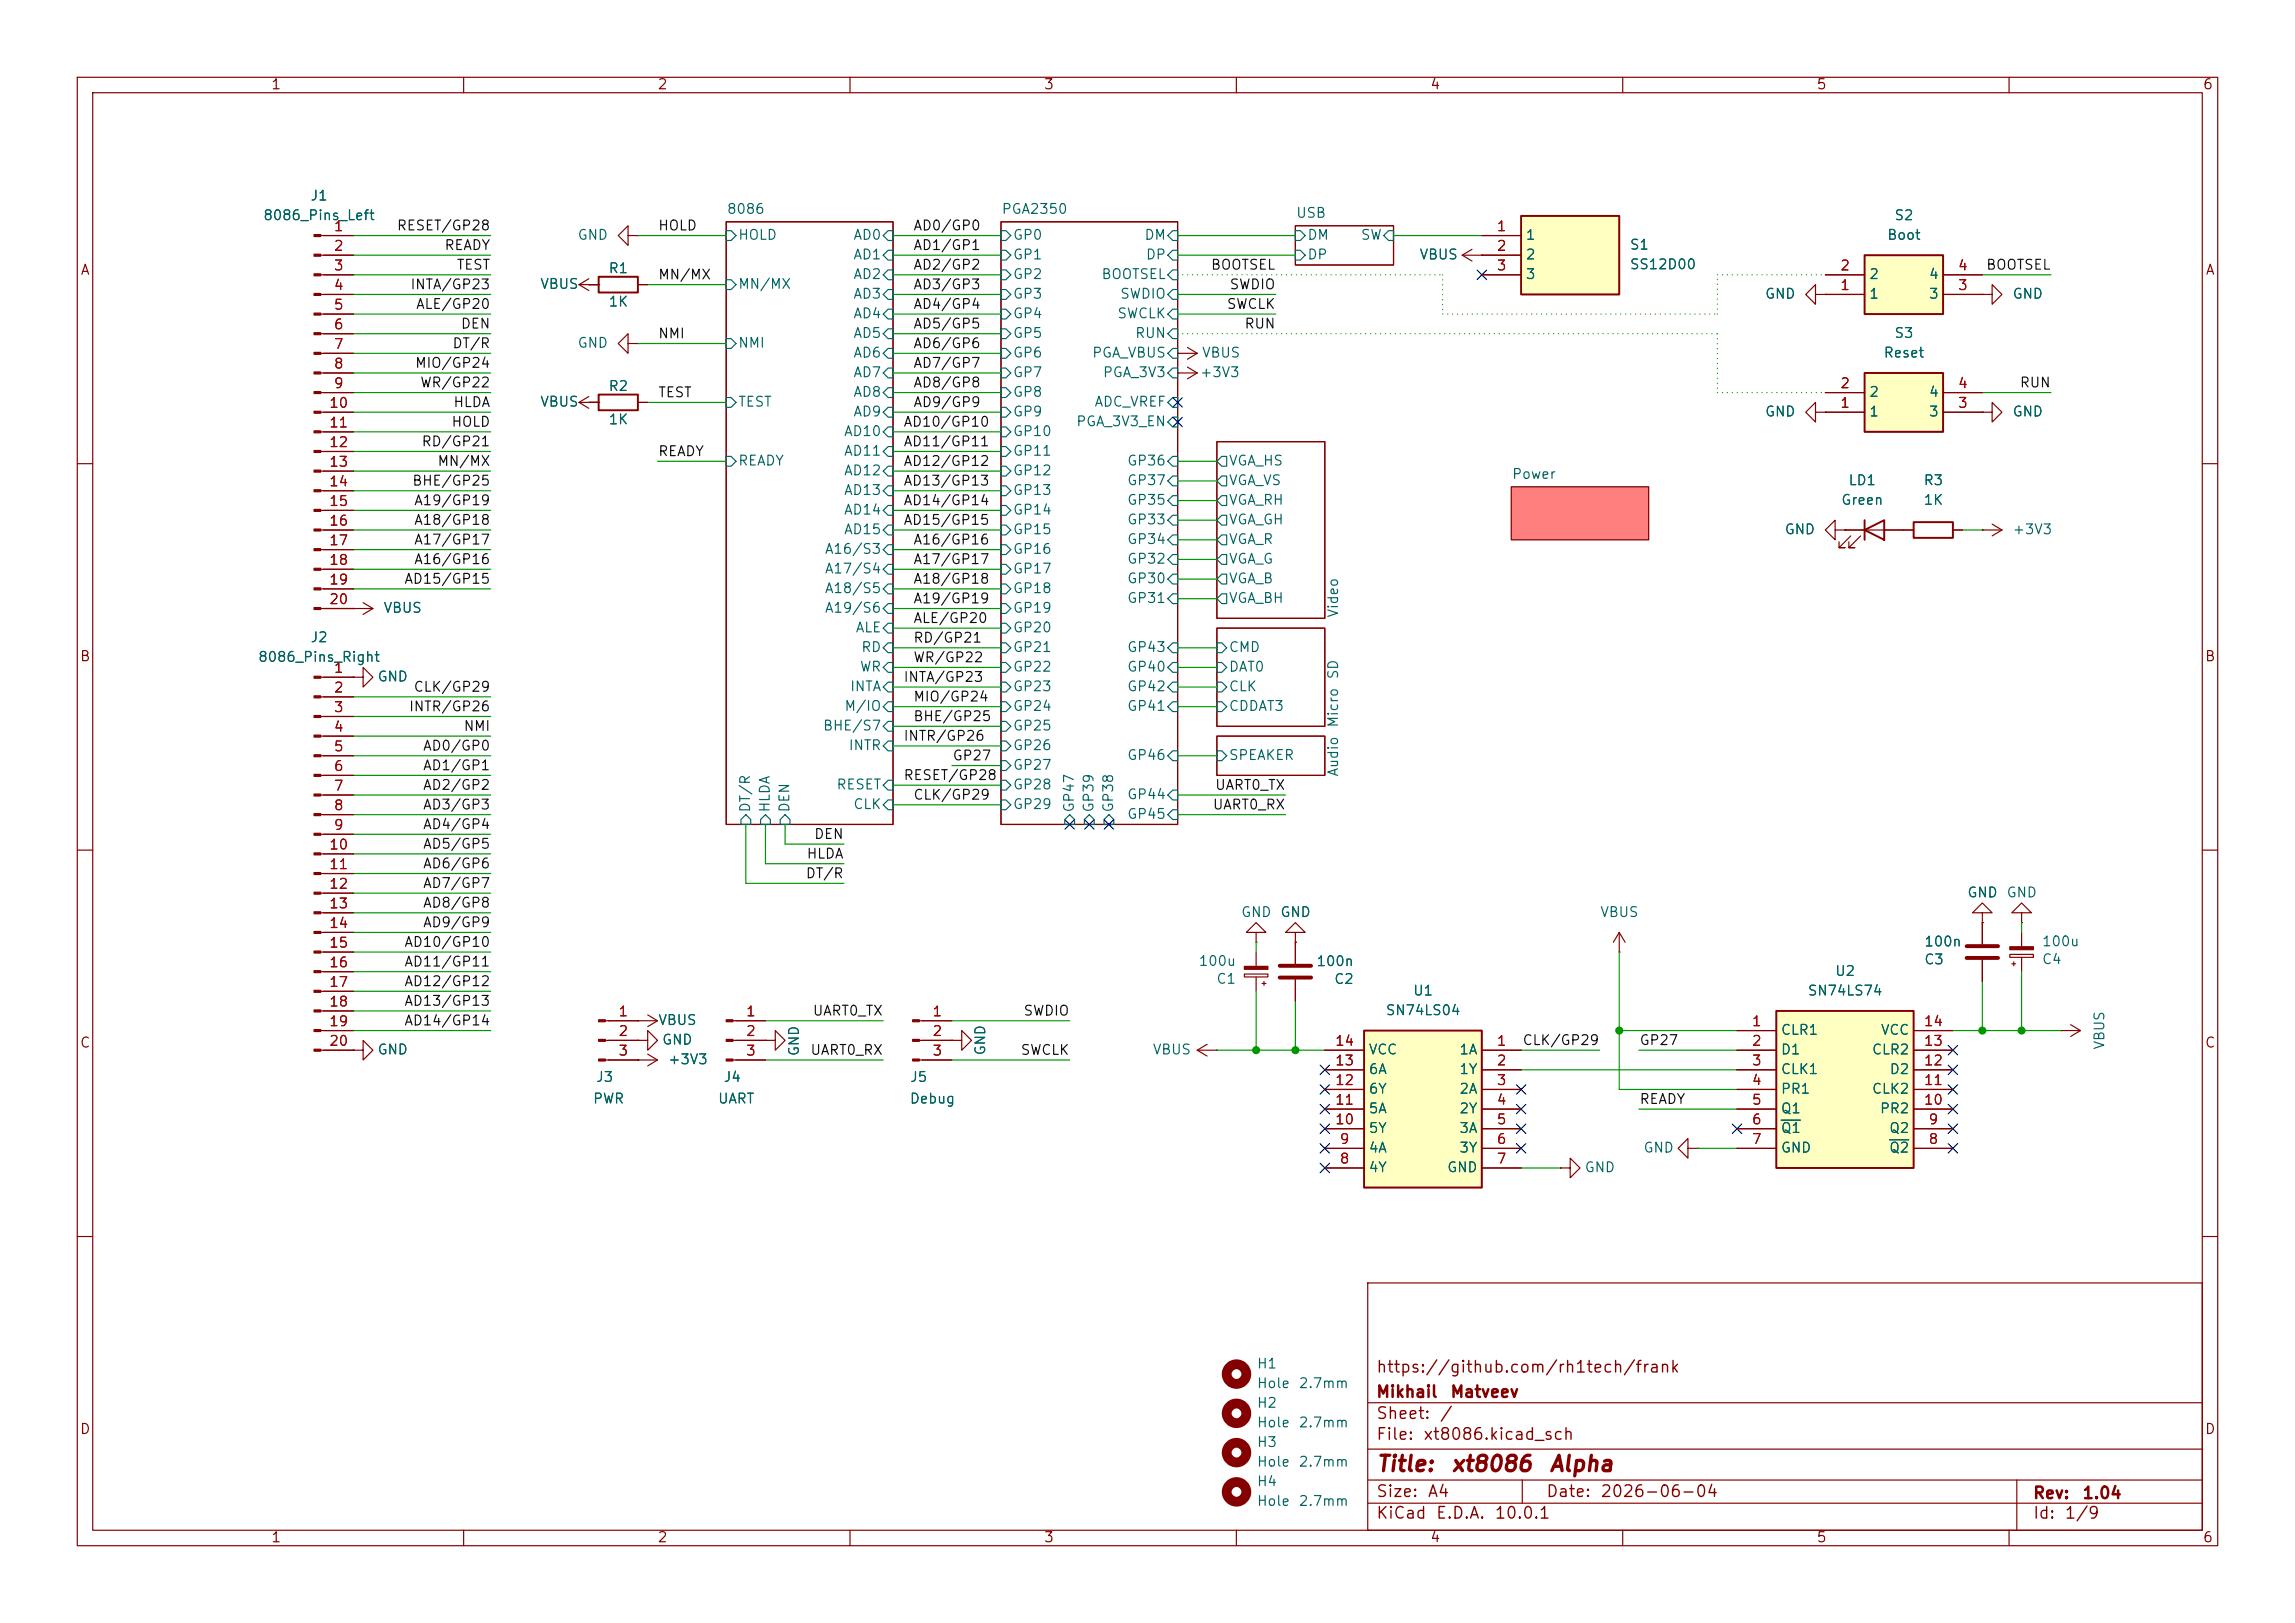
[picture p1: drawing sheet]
<svg xmlns="http://www.w3.org/2000/svg" width="297mm" height="210mm" viewBox="0 0 297 210" stroke-linecap="round" stroke-linejoin="round" font-family="sans-serif">
<defs><g id="words">
<g font-size="2" fill="#840000">
<text x="178" y="190.9">Title:</text>
<text x="187.7" y="190.9">xt8086</text>
<text x="200.4" y="190.9">Alpha</text>
</g>
<g font-size="1.5" fill="#840000">
<text x="178" y="178">https://github.com/rh1tech/frank</text>
<text x="178" y="184">Sheet:</text>
<text x="178" y="181.2">Mikhail</text>
<text x="186.2" y="184">/</text>
<text x="187.6" y="181.2">Matveev</text>
<text x="178" y="186.7">File:</text>
<text x="184.1" y="186.7">xt8086.kicad_sch</text>
<text x="178" y="196.9">KiCad</text>
<text x="178" y="194.1">Size:</text>
<text x="184.7" y="194.1">A4</text>
<text x="185.7" y="196.9">E.D.A.</text>
<text x="193.3" y="196.9">10.0.1</text>
<text x="200" y="194.1">Date:</text>
<text x="207" y="194.1">2026-06-04</text>
<text x="263" y="194.3">Rev:</text>
<text x="263" y="196.9">Id:</text>
<text x="267.1" y="196.9">1/9</text>
<text x="269.4" y="194.3">1.04</text>
</g>
<g font-size="1.3" fill="#840000">
<text x="35" y="11.9">1</text>
<text x="85" y="11.9">2</text>
<text x="135" y="11.9">3</text>
<text x="185" y="11.9">4</text>
<text x="235" y="11.9">5</text>
<text x="285" y="11.9">6</text>
<text x="10.3" y="35.9">A</text>
<text x="285.3" y="35.9">A</text>
<text x="10.3" y="85.9">B</text>
<text x="285.3" y="85.9">B</text>
<text x="10.3" y="135.9">C</text>
<text x="285.3" y="135.9">C</text>
<text x="10.3" y="185.9">D</text>
<text x="285.3" y="185.9">D</text>
<text x="35" y="199.9">1</text>
<text x="85" y="199.9">2</text>
<text x="135" y="199.9">3</text>
<text x="185" y="199.9">4</text>
<text x="235" y="199.9">5</text>
<text x="285" y="199.9">6</text>
</g>
<g font-size="1.3" fill="#006464">
<text x="34" y="28.8">8086_Pins_Left</text>
<text x="40.1" y="26.3">J1</text>
<text x="94" y="28">8086</text>
<text x="129.5" y="28">PGA2350</text>
<text x="167.6" y="28.5">USB</text>
<text x="245.1" y="28.8">S2</text>
<text x="74.7" y="31.3">GND</text>
<text x="78.7" y="35.7">R1</text>
<text x="95.4" y="31.3">HOLD</text>
<text x="110.3" y="31.3">AD0</text>
<text x="110.3" y="33.9">AD1</text>
<text x="131" y="31.3">GP0</text>
<text x="131" y="33.9">GP1</text>
<text x="148" y="31.3">DM</text>
<text x="148.2" y="33.9">DP</text>
<text x="169.1" y="31.3">DM</text>
<text x="169.1" y="33.9">DP</text>
<text x="176" y="31.3">SW</text>
<text x="183.6" y="33.9">VBUS</text>
<text x="197.4" y="31.3">1</text>
<text x="197.4" y="33.9">2</text>
<text x="210.8" y="32.6">S1</text>
<text x="210.8" y="35.2">SS12D00</text>
<text x="244.1" y="31.3">Boot</text>
<text x="69.8" y="37.7">VBUS</text>
<text x="78.7" y="40">1K</text>
<text x="95.4" y="37.7">MN/MX</text>
<text x="110.3" y="36.4">AD2</text>
<text x="110.3" y="39">AD3</text>
<text x="110.3" y="41.5">AD4</text>
<text x="131" y="36.4">GP2</text>
<text x="131" y="39">GP3</text>
<text x="131" y="41.5">GP4</text>
<text x="142.5" y="36.4">BOOTSEL</text>
<text x="144.5" y="41.5">SWCLK</text>
<text x="144.9" y="39">SWDIO</text>
<text x="197.4" y="36.4">3</text>
<text x="228.3" y="39">GND</text>
<text x="241.8" y="39">1</text>
<text x="241.8" y="36.4">2</text>
<text x="249.5" y="39">3</text>
<text x="249.5" y="36.4">4</text>
<text x="260.4" y="39">GND</text>
<text x="74.7" y="45.3">GND</text>
<text x="95.4" y="45.3">NMI</text>
<text x="110.3" y="44">AD5</text>
<text x="110.3" y="46.6">AD6</text>
<text x="131" y="44">GP5</text>
<text x="131" y="46.6">GP6</text>
<text x="141.2" y="46.6">PGA_VBUS</text>
<text x="146.8" y="44">RUN</text>
<text x="155.5" y="46.6">VBUS</text>
<text x="243.7" y="46.6">Reset</text>
<text x="245.1" y="44">S3</text>
<text x="69.8" y="52.9">VBUS</text>
<text x="78.7" y="50.9">R2</text>
<text x="95.4" y="52.9">TEST</text>
<text x="110.3" y="49.1">AD7</text>
<text x="110.3" y="51.7">AD8</text>
<text x="131" y="49.1">GP7</text>
<text x="131" y="51.7">GP8</text>
<text x="141.5" y="52.9">ADC_VREF</text>
<text x="142.6" y="49.1">PGA_3V3</text>
<text x="155.2" y="49.1">+3V3</text>
<text x="241.8" y="51.7">2</text>
<text x="249.5" y="51.7">4</text>
<text x="78.7" y="55.2">1K</text>
<text x="109.1" y="56.7">AD10</text>
<text x="109.1" y="59.3">AD11</text>
<text x="110.3" y="54.2">AD9</text>
<text x="131" y="54.2">GP9</text>
<text x="131" y="56.7">GP10</text>
<text x="131" y="59.3">GP11</text>
<text x="139.2" y="55.5">PGA_3V3_EN</text>
<text x="228.3" y="54.2">GND</text>
<text x="241.8" y="54.2">1</text>
<text x="249.5" y="54.2">3</text>
<text x="260.4" y="54.2">GND</text>
<text x="95.4" y="60.6">READY</text>
<text x="109.1" y="61.8">AD12</text>
<text x="109.1" y="64.4">AD13</text>
<text x="131" y="61.8">GP12</text>
<text x="131" y="64.4">GP13</text>
<text x="145.8" y="65.6">GP35</text>
<text x="145.8" y="60.6">GP36</text>
<text x="145.8" y="63.1">GP37</text>
<text x="158.9" y="60.6">VGA_HS</text>
<text x="158.9" y="63.1">VGA_VS</text>
<text x="158.9" y="65.6">VGA_RH</text>
<text x="195.6" y="62.3">Power</text>
<text x="238.2" y="65.6">Green</text>
<text x="239.1" y="63.1">LD1</text>
<text x="248.8" y="63.1">R3</text>
<text x="248.8" y="65.6">1K</text>
<text x="106.6" y="72">A16/S3</text>
<text x="109.1" y="66.9">AD14</text>
<text x="109.1" y="69.4">AD15</text>
<text x="131" y="66.9">GP14</text>
<text x="131" y="69.4">GP15</text>
<text x="131" y="72">GP16</text>
<text x="145.8" y="68.2">GP33</text>
<text x="145.8" y="70.7">GP34</text>
<text x="158.9" y="68.2">VGA_GH</text>
<text x="158.9" y="70.7">VGA_R</text>
<text x="230.9" y="69.4">GND</text>
<text x="260.4" y="69.4">+3V3</text>
<text x="106.6" y="74.5">A17/S4</text>
<text x="106.6" y="77.1">A18/S5</text>
<text x="131" y="74.5">GP17</text>
<text x="131" y="77.1">GP18</text>
<text x="145.8" y="75.8">GP30</text>
<text x="145.8" y="73.3">GP32</text>
<text x="158.9" y="73.3">VGA_G</text>
<text x="158.9" y="75.8">VGA_B</text>
<text x="40.1" y="83.4">J2</text>
<text x="49.5" y="79.6">VBUS</text>
<text x="106.6" y="79.6">A19/S6</text>
<text x="110.6" y="82.1">ALE</text>
<text x="131" y="79.6">GP19</text>
<text x="131" y="82.1">GP20</text>
<text x="145.8" y="78.3">GP31</text>
<text x="158.9" y="78.3">VGA_BH</text>
<text x="173.5" y="80" transform="rotate(-90 173.5 80)">Video</text>
<text x="33.3" y="86">8086_Pins_Right</text>
<text x="48.8" y="88.5">GND</text>
<text x="109.9" y="89.8">INTA</text>
<text x="111.2" y="87.2">WR</text>
<text x="111.4" y="84.7">RD</text>
<text x="131" y="84.7">GP21</text>
<text x="131" y="87.2">GP22</text>
<text x="131" y="89.8">GP23</text>
<text x="145.8" y="87.2">GP40</text>
<text x="145.8" y="89.8">GP42</text>
<text x="145.8" y="84.7">GP43</text>
<text x="158.9" y="84.7">CMD</text>
<text x="158.9" y="87.2">DAT0</text>
<text x="158.9" y="89.8">CLK</text>
<text x="173.5" y="88" transform="rotate(-90 173.5 88)">SD</text>
<text x="106.4" y="94.8">BHE/S7</text>
<text x="109.2" y="92.3">M/IO</text>
<text x="131" y="92.3">GP24</text>
<text x="131" y="94.8">GP25</text>
<text x="145.8" y="92.3">GP41</text>
<text x="158.9" y="92.3">CDDAT3</text>
<text x="173.5" y="94.2" transform="rotate(-90 173.5 94.2)">Micro</text>
<text x="109.7" y="97.4">INTR</text>
<text x="131" y="97.4">GP26</text>
<text x="131" y="99.9">GP27</text>
<text x="145.8" y="98.7">GP46</text>
<text x="158.9" y="98.7">SPEAKER</text>
<text x="173.5" y="100.6" transform="rotate(-90 173.5 100.6)">Audio</text>
<text x="97.4" y="105.2" transform="rotate(-90 97.4 105.2)">DT/R</text>
<text x="99.9" y="105.2" transform="rotate(-90 99.9 105.2)">HLDA</text>
<text x="102.5" y="105.2" transform="rotate(-90 102.5 105.2)">DEN</text>
<text x="108.2" y="102.5">RESET</text>
<text x="110.3" y="105">CLK</text>
<text x="131" y="102.5">GP28</text>
<text x="131" y="105">GP29</text>
<text x="139.3" y="105.2" transform="rotate(-90 139.3 105.2)">GP47</text>
<text x="141.8" y="105.2" transform="rotate(-90 141.8 105.2)">GP39</text>
<text x="144.4" y="105.2" transform="rotate(-90 144.4 105.2)">GP38</text>
<text x="145.8" y="103.7">GP44</text>
<text x="145.8" y="106.3">GP45</text>
<text x="160.5" y="119">GND</text>
<text x="165.6" y="119">GND</text>
<text x="207" y="119">VBUS</text>
<text x="254.5" y="116.4">GND</text>
<text x="259.6" y="116.4">GND</text>
<text x="155" y="125.3">100u</text>
<text x="170.3" y="125.3">100n</text>
<text x="248.9" y="125.1">C3</text>
<text x="248.9" y="122.8">100n</text>
<text x="264.2" y="125.1">C4</text>
<text x="264.2" y="122.8">100u</text>
<text x="157.3" y="127.6">C1</text>
<text x="172.6" y="127.6">C2</text>
<text x="179.2" y="131.7">SN74LS04</text>
<text x="182.8" y="129.1">U1</text>
<text x="233.9" y="129.1">SN74LS74</text>
<text x="237.4" y="126.6">U2</text>
<text x="48.8" y="136.8">GND</text>
<text x="85.1" y="132.9">VBUS</text>
<text x="85.6" y="135.5">GND</text>
<text x="103.7" y="136.7" transform="rotate(-90 103.7 136.7)">GND</text>
<text x="127.8" y="136.7" transform="rotate(-90 127.8 136.7)">GND</text>
<text x="149.1" y="136.8">VBUS</text>
<text x="177" y="136.8">VCC</text>
<text x="188.8" y="136.8">1A</text>
<text x="230.4" y="134.2">CLR1</text>
<text x="230.4" y="136.8">D1</text>
<text x="242.2" y="136.8">CLR2</text>
<text x="243.3" y="134.2">VCC</text>
<text x="272.6" y="135.9" transform="rotate(-90 272.6 135.9)">VBUS</text>
<text x="76.6" y="143.1">PWR</text>
<text x="77" y="140.3">J3</text>
<text x="86.4" y="138">+3V3</text>
<text x="92.8" y="143.1">UART</text>
<text x="93.6" y="140.3">J4</text>
<text x="117.6" y="143.1">Debug</text>
<text x="117.7" y="140.3">J5</text>
<text x="177" y="141.8">6Y</text>
<text x="177" y="139.3">6A</text>
<text x="188.8" y="139.3">1Y</text>
<text x="188.8" y="141.8">2A</text>
<text x="230.4" y="139.3">CLK1</text>
<text x="230.4" y="141.8">PR1</text>
<text x="242.2" y="141.8">CLK2</text>
<text x="244.5" y="139.3">D2</text>
<text x="177" y="149.5">4A</text>
<text x="177" y="146.9">5Y</text>
<text x="177" y="144.4">5A</text>
<text x="188.8" y="144.4">2Y</text>
<text x="188.8" y="146.9">3A</text>
<text x="188.8" y="149.5">3Y</text>
<text x="212.6" y="149.5">GND</text>
<text x="230.4" y="144.4">Q1</text>
<text x="230.4" y="146.9">Q1</text>
<text x="230.4" y="149.5">GND</text>
<text x="243.2" y="144.4">PR2</text>
<text x="244.4" y="149.5">Q2</text>
<text x="244.4" y="146.9">Q2</text>
<text x="177" y="152">4Y</text>
<text x="187.2" y="152">GND</text>
<text x="205" y="152">GND</text>
<text x="162.6" y="179.9">Hole</text>
<text x="162.6" y="177.4">H1</text>
<text x="168" y="179.9">2.7mm</text>
<text x="162.6" y="185">Hole</text>
<text x="162.6" y="182.5">H2</text>
<text x="168" y="185">2.7mm</text>
<text x="162.6" y="190.1">Hole</text>
<text x="162.6" y="187.6">H3</text>
<text x="168" y="190.1">2.7mm</text>
<text x="162.6" y="195.2">Hole</text>
<text x="162.6" y="192.6">H4</text>
<text x="168" y="195.2">2.7mm</text>
</g>
<g font-size="1.3" fill="#a90000">
<text x="43.1" y="30.2">1</text>
<text x="43.1" y="32.8">2</text>
<text x="43.1" y="35.3">3</text>
<text x="193.6" y="30.2">1</text>
<text x="193.6" y="32.8">2</text>
<text x="193.6" y="35.3">3</text>
<text x="238.1" y="35.3">2</text>
<text x="253.3" y="35.3">4</text>
<text x="43.1" y="37.8">4</text>
<text x="43.1" y="40.4">5</text>
<text x="238.1" y="37.8">1</text>
<text x="253.3" y="37.8">3</text>
<text x="43.1" y="42.9">6</text>
<text x="43.1" y="45.5">7</text>
<text x="42.5" y="53.1">10</text>
<text x="43.1" y="48">8</text>
<text x="43.1" y="50.5">9</text>
<text x="238.1" y="53.1">1</text>
<text x="238.1" y="50.5">2</text>
<text x="253.3" y="53.1">3</text>
<text x="253.3" y="50.5">4</text>
<text x="42.5" y="55.6">11</text>
<text x="42.5" y="58.2">12</text>
<text x="42.5" y="60.7">13</text>
<text x="42.5" y="63.2">14</text>
<text x="42.5" y="65.8">15</text>
<text x="42.5" y="68.3">16</text>
<text x="42.5" y="70.9">17</text>
<text x="42.5" y="73.4">18</text>
<text x="42.5" y="75.9">19</text>
<text x="42.5" y="78.5">20</text>
<text x="43.1" y="87.4">1</text>
<text x="43.1" y="89.9">2</text>
<text x="43.1" y="92.5">3</text>
<text x="43.1" y="95">4</text>
<text x="43.1" y="97.5">5</text>
<text x="43.1" y="100.1">6</text>
<text x="43.1" y="102.6">7</text>
<text x="43.1" y="105.2">8</text>
<text x="43.1" y="107.7">9</text>
<text x="42.5" y="110.2">10</text>
<text x="42.5" y="112.8">11</text>
<text x="42.5" y="115.3">12</text>
<text x="42.5" y="117.9">13</text>
<text x="42.5" y="120.4">14</text>
<text x="42.5" y="122.9">15</text>
<text x="42.5" y="125.5">16</text>
<text x="42.5" y="128">17</text>
<text x="42.5" y="130.6">18</text>
<text x="79.9" y="131.8">1</text>
<text x="96.4" y="131.8">1</text>
<text x="120.6" y="131.8">1</text>
<text x="42.5" y="133.1">19</text>
<text x="42.5" y="135.6">20</text>
<text x="79.9" y="134.4">2</text>
<text x="79.9" y="136.9">3</text>
<text x="96.4" y="134.4">2</text>
<text x="96.4" y="136.9">3</text>
<text x="120.6" y="134.4">2</text>
<text x="120.6" y="136.9">3</text>
<text x="172.7" y="135.6">14</text>
<text x="193.6" y="135.6">1</text>
<text x="226.6" y="133.1">1</text>
<text x="226.6" y="135.6">2</text>
<text x="248.9" y="135.6">13</text>
<text x="248.9" y="133.1">14</text>
<text x="172.7" y="143.3">11</text>
<text x="172.7" y="140.7">12</text>
<text x="172.7" y="138.2">13</text>
<text x="193.6" y="138.2">2</text>
<text x="193.6" y="140.7">3</text>
<text x="193.6" y="143.3">4</text>
<text x="226.6" y="138.2">3</text>
<text x="226.6" y="140.7">4</text>
<text x="226.6" y="143.3">5</text>
<text x="248.9" y="143.3">10</text>
<text x="248.9" y="140.7">11</text>
<text x="248.9" y="138.2">12</text>
<text x="172.7" y="145.8">10</text>
<text x="173.3" y="148.3">9</text>
<text x="193.6" y="145.8">5</text>
<text x="193.6" y="148.3">6</text>
<text x="226.6" y="145.8">6</text>
<text x="226.6" y="148.3">7</text>
<text x="249.5" y="148.3">8</text>
<text x="249.5" y="145.8">9</text>
<text x="173.3" y="150.9">8</text>
<text x="193.6" y="150.9">7</text>
</g>
<g font-size="1.3" fill="#0f0f0f">
<text x="51.3" y="30.1">RESET/GP28</text>
<text x="57.4" y="32.7">READY</text>
<text x="59" y="35.2">TEST</text>
<text x="85.1" y="30.1">HOLD</text>
<text x="118.1" y="35.2">AD2/GP2</text>
<text x="118.1" y="32.7">AD1/GP1</text>
<text x="118.1" y="30.1">AD0/GP0</text>
<text x="156.6" y="35.2">BOOTSEL</text>
<text x="256.9" y="35.2">BOOTSEL</text>
<text x="53" y="37.8">INTA/GP23</text>
<text x="53.7" y="40.3">ALE/GP20</text>
<text x="85.1" y="36.5">MN/MX</text>
<text x="118.1" y="40.3">AD4/GP4</text>
<text x="118.1" y="37.8">AD3/GP3</text>
<text x="158.7" y="40.3">SWCLK</text>
<text x="159" y="37.8">SWDIO</text>
<text x="53.6" y="47.9">MIO/GP24</text>
<text x="58.5" y="45.4">DT/R</text>
<text x="59.5" y="42.8">DEN</text>
<text x="85.1" y="44.1">NMI</text>
<text x="118.1" y="42.8">AD5/GP5</text>
<text x="118.1" y="47.9">AD7/GP7</text>
<text x="118.1" y="45.4">AD6/GP6</text>
<text x="161" y="42.8">RUN</text>
<text x="54.3" y="50.5">WR/GP22</text>
<text x="58.6" y="53">HLDA</text>
<text x="85.1" y="51.7">TEST</text>
<text x="118.1" y="50.5">AD8/GP8</text>
<text x="118.1" y="53">AD9/GP9</text>
<text x="261.3" y="50.5">RUN</text>
<text x="54.5" y="58.1">RD/GP21</text>
<text x="58.3" y="55.5">HOLD</text>
<text x="85.1" y="59.3">READY</text>
<text x="116.8" y="58.1">AD11/GP11</text>
<text x="116.8" y="55.5">AD10/GP10</text>
<text x="53.3" y="63.2">BHE/GP25</text>
<text x="53.5" y="65.7">A19/GP19</text>
<text x="56.5" y="60.6">MN/MX</text>
<text x="116.8" y="60.6">AD12/GP12</text>
<text x="116.8" y="63.2">AD13/GP13</text>
<text x="116.8" y="65.7">AD14/GP14</text>
<text x="53.5" y="68.2">A18/GP18</text>
<text x="53.5" y="70.8">A17/GP17</text>
<text x="116.8" y="68.2">AD15/GP15</text>
<text x="118.1" y="70.8">A16/GP16</text>
<text x="52.2" y="75.9">AD15/GP15</text>
<text x="53.5" y="73.3">A16/GP16</text>
<text x="118.1" y="73.3">A17/GP17</text>
<text x="118.1" y="75.9">A18/GP18</text>
<text x="118.1" y="83.5">RD/GP21</text>
<text x="118.1" y="78.4">A19/GP19</text>
<text x="118.1" y="80.9">ALE/GP20</text>
<text x="53.4" y="89.8">CLK/GP29</text>
<text x="116.8" y="88.6">INTA/GP23</text>
<text x="118.1" y="86">WR/GP22</text>
<text x="52.8" y="92.4">INTR/GP26</text>
<text x="59.9" y="94.9">NMI</text>
<text x="118.1" y="91.1">MIO/GP24</text>
<text x="118.1" y="93.6">BHE/GP25</text>
<text x="54.6" y="97.4">AD0/GP0</text>
<text x="54.6" y="100">AD1/GP1</text>
<text x="116.8" y="101.3">RESET/GP28</text>
<text x="116.8" y="96.2">INTR/GP26</text>
<text x="123.2" y="98.7">GP27</text>
<text x="54.6" y="105.1">AD3/GP3</text>
<text x="54.6" y="107.6">AD4/GP4</text>
<text x="54.6" y="102.5">AD2/GP2</text>
<text x="118.1" y="103.8">CLK/GP29</text>
<text x="156.9" y="105.1">UART0_RX</text>
<text x="157.2" y="102.5">UART0_TX</text>
<text x="54.6" y="110.1">AD5/GP5</text>
<text x="54.6" y="112.7">AD6/GP6</text>
<text x="104.2" y="114">DT/R</text>
<text x="104.3" y="111.4">HLDA</text>
<text x="105.3" y="108.9">DEN</text>
<text x="54.6" y="115.2">AD7/GP7</text>
<text x="54.6" y="117.8">AD8/GP8</text>
<text x="52.2" y="125.4">AD11/GP11</text>
<text x="52.2" y="122.8">AD10/GP10</text>
<text x="54.6" y="120.3">AD9/GP9</text>
<text x="52.2" y="130.5">AD13/GP13</text>
<text x="52.2" y="127.9">AD12/GP12</text>
<text x="105.1" y="131.7">UART0_TX</text>
<text x="132.4" y="131.7">SWDIO</text>
<text x="52.2" y="133">AD14/GP14</text>
<text x="104.8" y="136.8">UART0_RX</text>
<text x="132" y="136.8">SWCLK</text>
<text x="196.9" y="135.5">CLK/GP29</text>
<text x="212.1" y="135.5">GP27</text>
<text x="212.1" y="143.2">READY</text>
</g>
</g></defs>
<g fill="none" stroke="#840000" stroke-width=".15">
<path d="M10 10h277v190h-277zM12 12h273v186h-273zM60 10v2M110 10v2M160 10v2M210 10v2M260 10v2M76.2 36.8h1.3M82.5 36.8h1.3M94 28.7h21.6v78h-21.6zM129.5 28.7h22.9v78h-22.9zM167.6 29.2h12.7v5.1h-12.7z"/>
<path d="M76.2 52.1h1.3M82.5 52.1h1.3M157.5 57.2h13.9v22.8h-13.9zM10 60h2M195.6 63h17.8v6.9h-17.8zM285 60h2M41.5 87.6h4.2M41.5 90.2h4.2M41.5 92.7h4.2M41.5 95.3h4.2M41.5 97.8h4.2M157.5 81.3h13.9v12.7h-13.9z"/>
<path d="M157.5 95.3h13.9v5h-13.9zM10 110h2M41.5 100.3h4.2M41.5 102.9h4.2M41.5 105.4h4.2M41.5 108h4.2M41.5 110.5h4.2M41.5 113h4.2M41.5 115.6h4.2M41.5 118.1h4.2M285 110h2M41.5 120.7h4.2"/>
<path d="M41.5 123.2h4.2M41.5 125.7h4.2M41.5 128.3h4.2M41.5 130.8h4.2M41.5 133.4h4.2M41.5 135.9h4.2M167.6 121.9v2.8M167.6 126.7v2.8M10 160h2M177 166h108v32h-108zM285 160h2M60 198v2"/>
<path d="M110 198v2M160 198v2M177 194.5h108M177 191.5h108M177 187.5h108M177 181.5h108M197 191.5v3M210 198v2M260 198v2M261 191.5v6.5"/>
</g>
<path d="M195.6 63h17.8v6.9h-17.8z" fill="#ff7f7f" stroke="#ff7f7f" stroke-width=".13"/>
<g fill="none" stroke="#006464" stroke-width=".15">
<path d="M94 29.8h.6l.6 .7-.6 .6h-.6zM94 36.2h.6l.6 .6-.6 .7h-.6zM114.9 29.8h.7v1.3h-.7l-.6-.6zM114.9 32.4h.7v1.3h-.7l-.6-.7zM114.9 34.9h.7v1.3h-.7l-.6-.6zM114.9 37.5h.7v1.2h-.7l-.6-.6zM129.5 29.8h.7l.6 .7-.6 .6h-.7zM129.5 32.4h.7l.6 .6-.6 .7h-.7zM129.5 34.9h.7l.6 .7-.6 .6h-.7zM129.5 37.5h.7l.6 .6-.6 .6h-.7zM151.8 34.9h.6v1.3h-.6l-.7-.6zM151.8 29.8h.6v1.3h-.6l-.7-.6z"/>
<path d="M151.8 32.4h.6v1.3h-.6l-.7-.7zM151.8 37.5h.6v1.2h-.6l-.7-.6zM167.6 29.8h.7l.6 .7-.6 .6h-.7zM167.6 32.4h.7l.6 .6-.6 .7h-.7zM179.7 29.8h.6v1.3h-.6l-.6-.6zM94 43.8h.6l.6 .7-.6 .6h-.6zM94 51.4h.6l.6 .7-.6 .6h-.6zM94 59.1h.6l.6 .6-.6 .6h-.6zM114.9 40h.7v1.3h-.7l-.6-.7zM114.9 42.5h.7v1.3h-.7l-.6-.6zM114.9 45.1h.7v1.3h-.7l-.6-.7zM114.9 47.6h.7v1.3h-.7l-.6-.6z"/>
<path d="M114.9 50.2h.7v1.2h-.7l-.6-.6zM114.9 52.7h.7v1.3h-.7l-.6-.7zM114.9 55.2h.7v1.3h-.7l-.6-.6zM114.9 57.8h.7v1.3h-.7l-.6-.7zM129.5 40h.7l.6 .6-.6 .7h-.7zM129.5 42.5h.7l.6 .7-.6 .6h-.7zM129.5 45.1h.7l.6 .6-.6 .7h-.7zM129.5 47.6h.7l.6 .7-.6 .6h-.7zM129.5 50.2h.7l.6 .6-.6 .6h-.7zM129.5 52.7h.7l.6 .6-.6 .7h-.7zM129.5 55.2h.7l.6 .7-.6 .6h-.7zM129.5 57.8h.7l.6 .6-.6 .7h-.7z"/>
<path d="M151.8 51.4h.6v1.3h-.6l-.7-.6zM151.8 59.1h.6v1.2h-.6l-.7-.6zM151.8 47.6h.6v1.3h-.6l-.7-.6zM151.8 54h.6v1.2h-.6l-.7-.6zM151.8 45.1h.6v1.3h-.6l-.7-.7zM151.8 42.5h.6v1.3h-.6l-.7-.6zM151.8 40h.6v1.3h-.6l-.7-.7zM157.5 59.7l.6-.6h.6v1.2h-.6zM114.9 70.5h.7v1.3h-.7l-.6-.7zM114.9 73h.7v1.3h-.7l-.6-.6zM114.9 75.6h.7v1.2h-.7l-.6-.6zM114.9 78.1h.7v1.3h-.7l-.6-.7z"/>
<path d="M114.9 60.3h.7v1.3h-.7l-.6-.6zM114.9 62.9h.7v1.2h-.7l-.6-.6zM114.9 65.4h.7v1.3h-.7l-.6-.7zM114.9 67.9h.7v1.3h-.7l-.6-.6zM129.5 60.3h.7l.6 .7-.6 .6h-.7zM129.5 62.9h.7l.6 .6-.6 .6h-.7zM129.5 65.4h.7l.6 .6-.6 .7h-.7zM129.5 67.9h.7l.6 .7-.6 .6h-.7zM129.5 70.5h.7l.6 .6-.6 .7h-.7zM129.5 73h.7l.6 .7-.6 .6h-.7zM129.5 75.6h.7l.6 .6-.6 .6h-.7zM129.5 78.1h.7l.6 .6-.6 .7h-.7z"/>
<path d="M151.8 74.3h.6v1.3h-.6l-.7-.7zM151.8 76.8h.6v1.3h-.6l-.7-.6zM151.8 71.8h.6v1.2h-.6l-.7-.6zM151.8 66.7h.6v1.2h-.6l-.7-.6zM151.8 69.2h.6v1.3h-.6l-.7-.6zM151.8 64.1h.6v1.3h-.6l-.7-.6zM151.8 61.6h.6v1.3h-.6l-.7-.7zM157.5 62.2l.6-.6h.6v1.3h-.6zM157.5 64.8l.6-.7h.6v1.3h-.6zM157.5 67.3l.6-.6h.6v1.2h-.6zM157.5 69.9l.6-.7h.6v1.3h-.6zM157.5 77.5l.6-.7h.6v1.3h-.6z"/>
<path d="M158.1 71.8h.6v1.2h-.6l-.6-.6zM158.1 74.3h.6v1.3h-.6l-.6-.7zM114.9 80.6h.7v1.3h-.7l-.6-.6zM114.9 93.3h.7v1.3h-.7l-.6-.6zM114.9 88.3h.7v1.2h-.7l-.6-.6zM114.9 95.9h.7v1.3h-.7l-.6-.7zM114.9 90.8h.7v1.3h-.7l-.6-.7zM114.9 83.2h.7v1.3h-.7l-.6-.7zM114.9 85.7h.7v1.3h-.7l-.6-.6zM129.5 80.6h.7l.6 .7-.6 .6h-.7zM129.5 83.2h.7l.6 .6-.6 .7h-.7zM129.5 85.7h.7l.6 .7-.6 .6h-.7z"/>
<path d="M129.5 88.3h.7l.6 .6-.6 .6h-.7zM129.5 90.8h.7l.6 .6-.6 .7h-.7zM129.5 93.3h.7l.6 .7-.6 .6h-.7zM129.5 95.9h.7l.6 .6-.6 .7h-.7zM129.5 98.4h.7l.6 .7-.6 .6h-.7zM151.8 85.7h.6v1.3h-.6l-.7-.6zM151.8 90.8h.6v1.3h-.6l-.7-.7zM151.8 88.3h.6v1.2h-.6l-.7-.6zM151.8 83.2h.6v1.3h-.6l-.7-.7zM151.8 97.2h.6v1.2h-.6l-.7-.6zM157.5 83.2h.6l.6 .6-.6 .7h-.6zM157.5 85.7h.6l.6 .7-.6 .6h-.6z"/>
<path d="M157.5 88.3h.6l.6 .6-.6 .6h-.6zM157.5 90.8h.6l.6 .6-.6 .7h-.6zM157.5 97.2h.6l.6 .6-.6 .6h-.6zM96.5 105.4l.7 .6v.7h-1.3v-.7zM99.1 105.4l.6 .6v.7h-1.3v-.7zM101.6 105.4l.6 .6v.7h-1.2v-.7zM114.9 103.5h.7v1.3h-.7l-.6-.7zM114.9 101h.7v1.2h-.7l-.6-.6zM129.5 101h.7l.6 .6-.6 .6h-.7zM129.5 103.5h.7l.6 .6-.6 .7h-.7zM138.4 105.4l.7 .6v.7h-1.3v-.7zM140.3 106l.7-.6 .6 .6v.7h-1.3z"/>
<path d="M143.5 105.4l.6 .6v.7h-1.2v-.7zM151.8 102.2h.6v1.3h-.6l-.7-.6zM151.8 104.8h.6v1.2h-.6l-.7-.6z"/>
</g>
<path d="M165.6 126.5h4.1M165.6 125h4.1" fill="none" stroke="#840000" stroke-width=".51"/>
<g fill="#840000" stroke="#840000" stroke-width=".15">
<path d="M40.6 87.5h.9v.3h-.9z"/>
<path d="M40.6 90h.9v.3h-.9z"/>
<path d="M40.6 92.6h.9v.2h-.9z"/>
<path d="M40.6 95.1h.9v.3h-.9z"/>
<path d="M40.6 97.7h.9v.2h-.9z"/>
<path d="M40.6 100.2h.9v.3h-.9z"/>
<path d="M40.6 102.7h.9v.3h-.9z"/>
<path d="M40.6 105.3h.9v.2h-.9z"/>
<path d="M40.6 107.8h.9v.3h-.9z"/>
<path d="M40.6 110.4h.9v.2h-.9z"/>
<path d="M40.6 112.9h.9v.3h-.9z"/>
<path d="M40.6 115.4h.9v.3h-.9z"/>
<path d="M40.6 118h.9v.2h-.9z"/>
<path d="M40.6 120.5h.9v.3h-.9z"/>
<path d="M40.6 123.1h.9v.2h-.9z"/>
<path d="M40.6 125.6h.9v.3h-.9z"/>
<path d="M40.6 128.1h.9v.3h-.9z"/>
<path d="M40.6 130.7h.9v.2h-.9z"/>
<path d="M40.6 133.2h.9v.3h-.9z"/>
<path d="M40.6 135.8h.9v.2h-.9z"/>
</g>
<path d="M77.5 35.8h5v2h-5zM77.5 51.1h5v2h-5z" fill="none" stroke="#840000" stroke-width=".25"/>
<path d="M176.5 133.4h15.3v20.3h-15.3z" fill="#ffffc2"/>
<path d="M241.3 68.6l2.5-1.3v2.6zM241.3 67.3v2.6M176.5 133.4h15.3v20.3h-15.3z" fill="none" stroke="#840000" stroke-width=".25"/>
<g fill="none" stroke="#840000" stroke-width=".15">
<path d="M74.9 36.8l1.3 .8M74.9 36.8h2.6M76.2 36.1l-1.3 .7M77.5 36.8h.1M234.9 38.1v-1.3l-1.2 1.3 1.2 1.3v-1.3h1.3M236.2 38.1h.1M81.3 44.5v-1.3l-1.3 1.3 1.3 1.2v-1.2h1.2M82.5 44.5h.1M234.9 53.3v-1.2l-1.2 1.2 1.2 1.3v-1.3h1.3M236.2 53.3h.1M237.5 68.6v-1.3l-1.3 1.3 1.3 1.3v-1.3h1.3M238.8 68.6h.1"/>
<path d="M238.8 68.6h7.6M239.5 69.3l-1.5 1.6h.8h-.8v-.8M240.8 69.3l-1.5 1.6h.7h-.7v-.8M256.5 119.4v2.8M78.3 132.1h6.8M78.3 137.2h6.8M78.3 134.6h4.2M82.5 132.1h.1M82.5 134.6h1.3v-1.2l1.3 1.2-1.3 1.3v-1.3M82.5 134.6h.1M82.5 137.2h.1M83.8 131.3l1.3 .8"/>
<path d="M83.8 136.4l1.3 .8M85.1 132.1l-1.3 .7M85.1 137.2l-1.3 .7M94.8 132.1h4.3M94.8 137.2h4.3M94.8 134.6h4.3M99.1 134.6h1.2v-1.2l1.3 1.2-1.3 1.3v-1.3M99.1 134.6h.1M119 132.1h4.2M119 137.2h4.2M119 134.6h4.2M123.2 134.6h1.3v-1.2l1.2 1.2-1.2 1.3v-1.3"/>
<path d="M123.2 134.6h.1M154.9 135.9h2.6M154.9 135.9l1.3 .8M156.2 135.1l-1.3 .8M157.5 135.9h.1M162.6 120.7h1.2l-1.2-1.3-1.3 1.3h1.3v1.2M162.6 121.9h.1M171.4 135.9h5.1M171.4 138.4h5.1M191.8 135.9h5M191.8 138.4h5M256.5 124.2v2.8"/>
<path d="M260.1 123.5h3v.4h-3zM260.3 124.7h.6M260.6 124.5v.5M261.6 120.7v1.8M261.6 123.9v1.8M266.7 133.4h.1M266.7 133.4h2.5M268 132.6l1.2 .8M269.2 133.4l-1.2 .7M171.4 141h5.1M171.4 143.5h5.1M171.4 146.1h5.1"/>
<path d="M171.4 148.6h5.1M171.4 151.1h5.1M191.8 141h5M191.8 143.5h5M191.8 146.1h5M191.8 148.6h5M191.8 151.1h5M201.9 151.1h1.3v-1.2l1.3 1.2-1.3 1.3v-1.3M201.9 151.1h.1M218.4 148.6v-1.3l-1.2 1.3 1.2 1.3v-1.3h1.3M219.7 148.6h.1"/>
</g>
<g fill="none" stroke="#840000" stroke-width="1.3">
<circle cx="160" cy="177.8" r="1.27"/>
<circle cx="160" cy="188" r="1.27"/>
<circle cx="160" cy="193" r="1.27"/>
<circle cx="160" cy="182.9" r="1.27"/>
</g>
<g fill="#840000" stroke="#840000" stroke-width=".15">
<path d="M94 132h.8v.2h-.8z"/>
<path d="M94 134.5h.8v.2h-.8z"/>
<path d="M94 137h.8v.3h-.8z"/>
<path d="M118.1 132h.9v.2h-.9z"/>
<path d="M118.1 134.5h.9v.2h-.9z"/>
<path d="M118.1 137h.9v.3h-.9z"/>
<path d="M77.5 132h.8v.2h-.8z"/>
<path d="M77.5 134.5h.8v.2h-.8z"/>
<path d="M77.5 137h.8v.3h-.8z"/>
<path d="M260.1 122.5h3v.4h-3z"/>
</g>
<path d="M254.5 124h4.1M254.5 122.4h4.1" fill="none" stroke="#840000" stroke-width=".51"/>
<path d="M241.3 33h10.2v7.6h-10.2z" fill="#ffffc2"/>
<path d="M241.3 33h10.2v7.6h-10.2z" fill="none" stroke="#840000" stroke-width=".25"/>
<g fill="none" stroke="#840000" stroke-width=".15">
<path d="M236.2 38.1h5.1M236.2 35.6h5.1M251.5 38.1h5M251.5 35.6h5M74.9 52.1l1.3 .7M74.9 52.1h2.6M76.2 51.3l-1.3 .8M77.5 52.1h.1M152.4 45.7h.1M152.4 45.7h2.5M153.7 45l1.2 .7M154.9 45.7l-1.2 .8"/>
<path d="M256.5 53.3h1.3v-1.2l1.3 1.2-1.3 1.3v-1.3M256.5 53.3h.1M45.7 78.7h.1M45.7 78.7h2.6M47 78l1.3 .7M48.3 78.7l-1.3 .8M161 126h3.1v.4h-3.1zM162.6 123.2v1.8M162.6 126.4v1.9M163.3 127.3h.5M163.6 127v.5M167.6 120.7h1.3l-1.3-1.3-1.2 1.3h1.2v1.2"/>
<path d="M167.6 121.9h.1M209.5 123.2h.1M209.5 120.7l.8 1.2M209.5 120.7l-.7 1.2M209.5 120.7v2.5"/>
</g>
<path d="M161 125h3.1v.4h-3.1z" fill="#840000" stroke="#840000" stroke-width=".15"/>
<path d="M241.3 48.3h10.2v7.6h-10.2z" fill="#ffffc2"/>
<path d="M241.3 48.3h10.2v7.6h-10.2zM247.6 67.6h5.1v2h-5.1z" fill="none" stroke="#840000" stroke-width=".25"/>
<g fill="none" stroke="#840000" stroke-width=".15">
<path d="M41.5 30.5h4.2M41.5 33h4.2M41.5 35.6h4.2M41.5 38.1h4.2M189.2 33h2.6M189.2 33l1.3 .8M190.5 32.3l-1.3 .7M191.8 33h.1M256.5 38.1h1.3v-1.3l1.3 1.3-1.3 1.3v-1.3M256.5 38.1h.1M41.5 53.3h4.2M41.5 50.8h4.2"/>
<path d="M41.5 48.3h4.2M41.5 40.6h4.2M41.5 43.2h4.2M41.5 45.7h4.2M41.5 55.9h4.2M41.5 58.4h4.2M152.4 48.3h.1M152.4 48.3h2.5M153.7 47.5l1.2 .8M154.9 48.3l-1.2 .7M236.2 53.3h5.1M236.2 50.8h5.1"/>
<path d="M251.5 53.3h5M251.5 50.8h5M41.5 68.6h4.2M41.5 61h4.2M41.5 63.5h4.2M41.5 66h4.2M41.5 71.1h4.2M41.5 73.7h4.2M41.5 76.2h4.2M41.5 78.7h4.2M246.4 68.6h1.2M252.7 68.6h1.3"/>
<path d="M256.5 118.1h-1.2l1.2-1.3 1.3 1.3h-1.3v1.3M256.5 119.4h.1M261.6 118.1h-1.3l1.3-1.3 1.3 1.3h-1.3v1.3M261.6 119.4h.1M45.7 135.9h1.3v-1.3l1.3 1.3-1.3 1.3v-1.3M45.7 135.9h.1"/>
</g>
<g fill="#840000" stroke="#840000" stroke-width=".15">
<path d="M40.6 30.4h.9v.2h-.9z"/>
<path d="M40.6 32.9h.9v.2h-.9z"/>
<path d="M40.6 35.4h.9v.3h-.9z"/>
<path d="M40.6 38h.9v.2h-.9z"/>
<path d="M40.6 40.5h.9v.3h-.9z"/>
<path d="M40.6 43.1h.9v.2h-.9z"/>
<path d="M40.6 45.6h.9v.2h-.9z"/>
<path d="M40.6 48.1h.9v.3h-.9z"/>
<path d="M40.6 50.7h.9v.2h-.9z"/>
<path d="M40.6 53.2h.9v.3h-.9z"/>
<path d="M40.6 55.8h.9v.2h-.9z"/>
<path d="M40.6 58.3h.9v.2h-.9z"/>
<path d="M40.6 60.8h.9v.3h-.9z"/>
<path d="M40.6 63.4h.9v.2h-.9z"/>
<path d="M40.6 65.9h.9v.3h-.9z"/>
<path d="M40.6 68.5h.9v.2h-.9z"/>
<path d="M40.6 71h.9v.2h-.9z"/>
<path d="M40.6 73.5h.9v.3h-.9z"/>
<path d="M40.6 76.1h.9v.2h-.9z"/>
<path d="M40.6 78.6h.9v.3h-.9z"/>
</g>
<path d="M196.8 27.9h12.7v10.2h-12.7z" fill="#ffffc2"/>
<path d="M196.8 27.9h12.7v10.2h-12.7z" fill="none" stroke="#840000" stroke-width=".25"/>
<path d="M191.8 30.5h5M191.8 33h5M191.8 35.6h5M256.5 68.6h.1M256.5 68.6h2.6M257.8 67.8l1.3 .8M259.1 68.6l-1.3 .7" fill="none" stroke="#840000" stroke-width=".15"/>
<path d="M229.9 130.8h17.7v20.3h-17.7z" fill="#ffffc2"/>
<path d="M229.9 130.8h17.7v20.3h-17.7z" fill="none" stroke="#840000" stroke-width=".25"/>
<g fill="none" stroke="#840000" stroke-width=".15">
<path d="M41.9 30.5h3.8M41.9 33h3.8M41.9 35.6h3.8M41.9 38.1h3.8M76.2 36.8h1.3M77.5 36.8h.1M81.3 30.5v-1.3l-1.3 1.3 1.3 1.3v-1.3h1.2M82.5 30.5h.1M82.5 36.8h1.3M191.8 33h.1M191.8 30.5h5M191.8 33h5"/>
<path d="M191.8 35.6h5M236.2 38.1h.1M236.2 35.6h5.1M236.2 38.1h5.1M251.5 35.6h5M251.5 38.1h5M256.5 38.1h.1M41.9 40.6h3.8M41.9 43.2h3.8M41.9 45.7h3.8M41.9 48.3h3.8M41.9 50.8h3.8"/>
<path d="M41.9 53.3h3.8M41.9 55.9h3.8M41.9 58.4h3.8M76.2 52.1h1.3M77.5 52.1h.1M82.5 52.1h1.3M236.2 53.3h.1M236.2 50.8h5.1M236.2 53.3h5.1M251.5 50.8h5M251.5 53.3h5M256.5 53.3h.1"/>
<path d="M41.9 61h3.8M41.9 63.5h3.8M41.9 66h3.8M41.9 68.6h3.8M41.9 71.1h3.8M41.9 73.7h3.8M41.9 76.2h3.8M41.9 78.7h3.8M45.7 78.7h.1M238.8 68.6h.1M238.8 68.6h2.5M243.8 68.6h3.8"/>
<path d="M252.7 68.6h1.3M41.9 87.6h3.8M41.9 90.2h3.8M41.9 92.7h3.8M41.9 95.3h3.8M41.9 97.8h3.8M45.7 87.6h1.3v-1.2l1.3 1.2-1.3 1.3v-1.3M45.7 87.6h.1M41.9 100.3h3.8M41.9 102.9h3.8M41.9 105.4h3.8M41.9 108h3.8"/>
<path d="M41.9 110.5h3.8M41.9 113h3.8M41.9 115.6h3.8M41.9 118.1h3.8M256.5 119.4h.1M256.5 119.4v2.8M41.9 133.4h3.8M41.9 135.9h3.8M41.9 120.7h3.8M41.9 123.2h3.8M41.9 125.7h3.8M41.9 128.3h3.8"/>
<path d="M41.9 130.8h3.8M45.7 135.9h.1M78.7 132.1h3.8M78.7 134.6h3.8M78.7 137.2h3.8M82.5 137.2h.1M82.5 134.6h.1M82.5 132.1h.1M95.2 132.1h3.9M95.2 134.6h3.9M95.2 137.2h3.9M99.1 134.6h.1"/>
<path d="M119.4 132.1h3.8M119.4 134.6h3.8M119.4 137.2h3.8M123.2 134.6h.1M167.6 121.9h.1M167.6 121.9v2.8M167.6 126.7v2.8M171.4 135.9h5.1M171.4 138.4h5.1M191.8 135.9h5M191.8 138.4h5M224.8 133.4h5.1"/>
<path d="M224.8 135.9h5.1M224.8 138.4h5.1M247.6 133.4h5.1M247.6 135.9h5.1M247.6 138.4h5.1M256.5 124.2v2.8M171.4 141h5.1M171.4 143.5h5.1M171.4 146.1h5.1M171.4 148.6h5.1M171.4 151.1h5.1M191.8 141h5"/>
<path d="M191.8 143.5h5M191.8 146.1h5M191.8 148.6h5M191.8 151.1h5M224.8 141h5.1M224.8 143.5h5.1M224.8 146.1h5.1M224.8 148.6h5.1M247.6 141h5.1M247.6 143.5h5.1M247.6 146.1h5.1M247.6 148.6h5.1"/>
</g>
<path d="M230.5 144.9h2.5M244.5 147.5h2.5" fill="none" stroke="#006464" stroke-width=".15"/>
<g fill="none" stroke="#009600" stroke-width=".15">
<path d="M45.7 35.6h17.8M45.7 30.5h17.8M45.7 38.1h17.8M45.7 33h17.8M76.2 36.8h1.3M82.5 30.5h11.5M83.8 36.8h10.2M115.6 35.6h13.9M115.6 30.5h13.9M115.6 38.1h13.9M115.6 33h13.9M152.4 30.5h15.2"/>
<path d="M152.4 38.1h12.7M152.4 33h15.2M180.3 30.5h11.5M256.5 35.6h8.9M45.7 40.6h17.8M45.7 43.2h17.8M45.7 55.9h17.8M45.7 50.8h17.8M45.7 53.3h17.8M45.7 58.4h17.8M45.7 45.7h17.8M45.7 48.3h17.8"/>
<path d="M76.2 52.1h1.3M82.5 44.5h11.5M83.8 52.1h10.2M85.1 59.7h8.9M115.6 40.6h13.9M115.6 43.2h13.9M115.6 55.9h13.9M115.6 50.8h13.9M115.6 53.3h13.9M115.6 58.4h13.9M115.6 45.7h13.9M115.6 48.3h13.9"/>
<path d="M152.4 59.7h5.1M152.4 40.6h12.7M256.5 50.8h8.9M45.7 66h17.8M45.7 63.5h17.8M45.7 61h17.8M45.7 71.1h17.8M45.7 73.7h17.8M45.7 68.6h17.8M45.7 76.2h17.8M115.6 66h13.9M115.6 63.5h13.9"/>
<path d="M115.6 78.7h13.9M115.6 61h13.9M115.6 71.1h13.9M115.6 73.7h13.9M115.6 68.6h13.9M115.6 76.2h13.9M152.4 69.9h5.1M152.4 72.4h5.1M152.4 77.5h5.1M152.4 74.9h5.1M152.4 67.3h5.1M152.4 64.8h5.1"/>
<path d="M152.4 62.2h5.1M254 68.6h2.5M45.7 90.2h17.8M45.7 95.3h17.8M45.7 97.8h17.8M45.7 92.7h17.8M115.6 83.8h13.9M115.6 81.3h13.9M115.6 86.4h13.9M115.6 88.9h13.9M115.6 94h13.9M115.6 91.4h13.9"/>
<path d="M115.6 96.5h13.9M123.2 99.1h6.3M152.4 83.8h5.1M152.4 86.4h5.1M152.4 88.9h5.1M152.4 91.4h5.1M152.4 97.8h5.1M45.7 102.9h17.8M45.7 105.4h17.8M45.7 113h17.8M45.7 108h17.8M45.7 110.5h17.8"/>
<path d="M45.7 100.3h17.8M45.7 118.1h17.8M45.7 115.6h17.8M96.5 106.7v7.6h12.7M99.1 106.7v5.1h10.1M101.6 106.7v2.5h7.6M115.6 101.6h13.9M115.6 104.1h13.9M152.4 102.9h14M152.4 105.4h14M261.6 119.4v1.3M45.7 133.4h17.8"/>
<path d="M45.7 130.8h17.8M45.7 128.3h17.8M45.7 125.7h17.8M45.7 123.2h17.8M45.7 120.7h17.8M99.1 132.1h15.2M99.1 137.2h15.2M123.2 132.1h15.2M123.2 137.2h15.2M157.5 135.9h13.9M162.6 121.9v1.3M162.6 128.3v7.6"/>
<path d="M167.6 129.5v6.4M196.8 135.9h10.2M196.8 138.4h28M209.5 123.2v17.8h15.3M209.5 133.4h15.3M212.1 135.9h12.7M252.7 133.4h14M256.5 127v6.4M261.6 125.7v7.7M196.8 151.1h5.1M212.1 143.5h12.7M219.7 148.6h5.1"/>
</g>
<path d="M152.4 35.6h34.3M186.7 35.6v5M222.2 35.6h14M152.4 43.2h69.8M186.7 40.6h35.5M222.2 50.8h14M222.2 40.6v-5M222.2 43.2v7.6" fill="none" stroke="#009600" stroke-width=".15" stroke-dasharray="0 .6"/>
<g fill="none" stroke="#000084" stroke-width=".15">
<path d="M191.2 35l1.2 1.2M192.4 35l-1.2 1.2M151.8 54l1.2 1.2M151.8 51.5l1.2 1.2M153 54l-1.2 1.2M153 51.5l-1.2 1.2M137.8 106.1l1.2 1.2M139 106.1l-1.2 1.2M140.4 106.1l1.2 1.2M141.6 106.1l-1.2 1.2M142.9 106.1l1.2 1.2M144.1 106.1l-1.2 1.2"/>
<path d="M170.8 137.8l1.3 1.2M172.1 137.8l-1.3 1.2M252.1 135.3l1.2 1.2M252.1 137.8l1.2 1.2M253.3 135.3l-1.2 1.2M253.3 137.8l-1.2 1.2M170.8 150.5l1.3 1.2M170.8 145.4l1.3 1.3M170.8 142.9l1.3 1.2M170.8 140.4l1.3 1.2M170.8 148l1.3 1.2M172.1 150.5l-1.3 1.2"/>
<path d="M172.1 145.4l-1.3 1.3M172.1 142.9l-1.3 1.2M172.1 140.4l-1.3 1.2M172.1 148l-1.3 1.2M196.2 142.9l1.3 1.2M196.2 140.4l1.3 1.2M196.2 145.4l1.3 1.3M196.2 148l1.3 1.2M197.5 142.9l-1.3 1.2M197.5 140.4l-1.3 1.2M197.5 145.4l-1.3 1.3M197.5 148l-1.3 1.2"/>
<path d="M224.2 145.4l1.2 1.3M225.4 145.4l-1.2 1.3M252.1 145.4l1.2 1.3M252.1 142.9l1.2 1.2M252.1 148l1.2 1.2M252.1 140.4l1.2 1.2M253.3 145.4l-1.2 1.3M253.3 142.9l-1.2 1.2M253.3 148l-1.2 1.2M253.3 140.4l-1.2 1.2"/>
</g>
<g fill="#009600" stroke="#009600" stroke-width=".13">
<circle cx="209.5" cy="133.4" r=".46"/>
<circle cx="162.6" cy="135.9" r=".46"/>
<circle cx="167.6" cy="135.9" r=".46"/>
<circle cx="261.6" cy="133.4" r=".46"/>
<circle cx="256.5" cy="133.4" r=".46"/>
</g>
<use href="#words"/>
</svg>
